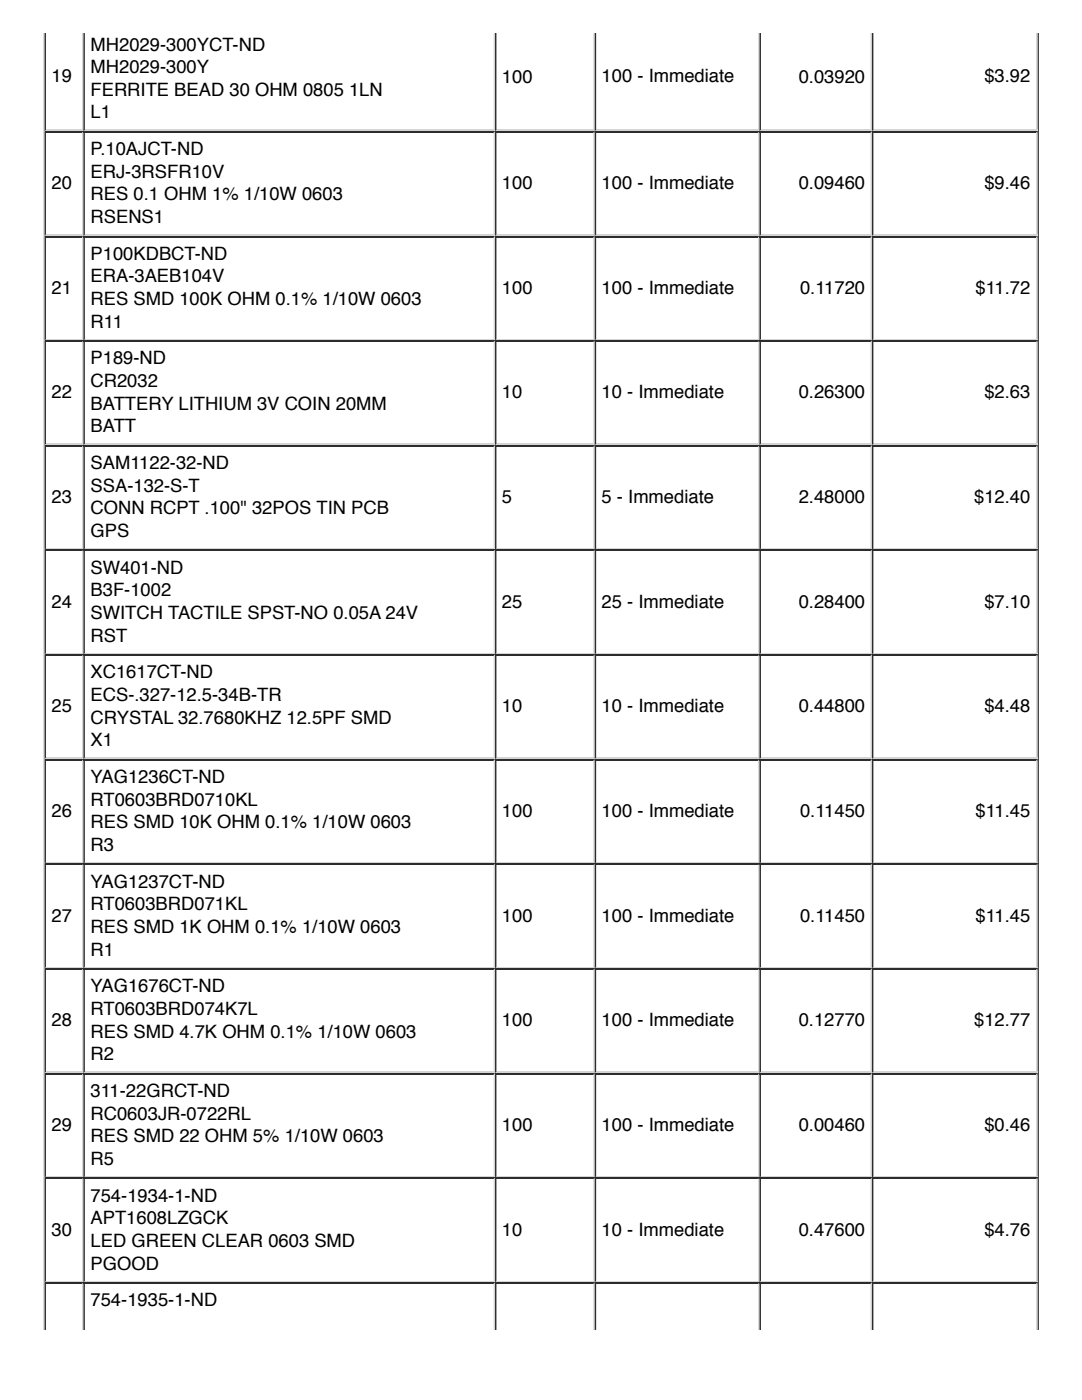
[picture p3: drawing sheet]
<svg xmlns="http://www.w3.org/2000/svg" width="216mm" height="279mm" viewBox="0 0 216 279" stroke-linecap="round" stroke-linejoin="round" font-family="sans-serif">
<defs><g id="words">
<g font-size="3.7">
<text x="18.1" y="10.1">MH2029-300YCT-ND</text>
<text x="10.3" y="16.4">19</text>
<text x="18.1" y="14.6">MH2029-300Y</text>
<text x="100.1" y="16.6">100</text>
<text x="120.1" y="16.4">100 - Immediate</text>
<text x="159.4" y="16.6">0.03920</text>
<text x="196.4" y="16.4">$3.92</text>
<text x="18.1" y="19.1">FERRITE BEAD 30 OHM 0805 1LN</text>
<text x="18.1" y="23.6">L1</text>
<text x="18.1" y="31">P.10AJCT-ND</text>
<text x="18.1" y="35.5">ERJ-3RSFR10V</text>
<text x="10.3" y="37.7">20</text>
<text x="18.1" y="40">RES 0.1 OHM 1% 1/10W 0603</text>
<text x="100.1" y="37.7">100</text>
<text x="120.1" y="37.7">100 - Immediate</text>
<text x="159.4" y="37.7">0.09460</text>
<text x="196.4" y="37.7">$9.46</text>
<text x="18.1" y="44.5">RSENS1</text>
<text x="18.1" y="51.9">P100KDBCT-ND</text>
<text x="10.3" y="58.6">21</text>
<text x="18.1" y="56.4">ERA-3AEB104V</text>
<text x="100.1" y="58.6">100</text>
<text x="120.1" y="58.6">100 - Immediate</text>
<text x="159.6" y="58.6">0.11720</text>
<text x="194.7" y="58.6">$11.72</text>
<text x="18.1" y="60.9">RES SMD 100K OHM 0.1% 1/10W 0603</text>
<text x="18.1" y="65.4">R11</text>
<text x="18.1" y="72.7">P189-ND</text>
<text x="18.1" y="77.3">CR2032</text>
<text x="10.3" y="79.5">22</text>
<text x="18.1" y="81.8">BATTERY LITHIUM 3V COIN 20MM</text>
<text x="100.1" y="79.5">10</text>
<text x="120.1" y="79.5">10 - Immediate</text>
<text x="159.4" y="79.5">0.26300</text>
<text x="196.4" y="79.5">$2.63</text>
<text x="18.1" y="86.3">BATT</text>
<text x="18.1" y="93.6">SAM1122-32-ND</text>
<text x="10.3" y="100.4">23</text>
<text x="18.1" y="98.1">SSA-132-S-T</text>
<text x="100.1" y="100.4">5</text>
<text x="120.1" y="100.4">5 - Immediate</text>
<text x="159.4" y="100.4">2.48000</text>
<text x="194.4" y="100.4">$12.40</text>
<text x="18.1" y="102.7">CONN RCPT .100&quot; 32POS TIN PCB</text>
<text x="18.1" y="107.2">GPS</text>
<text x="18.1" y="114.5">SW401-ND</text>
<text x="18.1" y="119">B3F-1002</text>
<text x="10.3" y="121.3">24</text>
<text x="18.1" y="123.5">SWITCH TACTILE SPST-NO 0.05A 24V</text>
<text x="100.1" y="121.3">25</text>
<text x="120.1" y="121.3">25 - Immediate</text>
<text x="159.4" y="121.3">0.28400</text>
<text x="196.4" y="121.3">$7.10</text>
<text x="18.1" y="128.1">RST</text>
<text x="18.1" y="135.4">XC1617CT-ND</text>
<text x="10.3" y="142.2">25</text>
<text x="18.1" y="139.9">ECS-.327-12.5-34B-TR</text>
<text x="100.1" y="142.2">10</text>
<text x="120.1" y="142.2">10 - Immediate</text>
<text x="159.4" y="142.2">0.44800</text>
<text x="196.4" y="142.2">$4.48</text>
<text x="18.1" y="144.4">CRYSTAL 32.7680KHZ 12.5PF SMD</text>
<text x="18.1" y="148.9">X1</text>
<text x="18.1" y="156.3">YAG1236CT-ND</text>
<text x="18.1" y="160.8">RT0603BRD0710KL</text>
<text x="10.3" y="163.1">26</text>
<text x="18.1" y="165.3">RES SMD 10K OHM 0.1% 1/10W 0603</text>
<text x="100.1" y="163.1">100</text>
<text x="120.1" y="163.1">100 - Immediate</text>
<text x="159.6" y="163.1">0.11450</text>
<text x="194.7" y="163.1">$11.45</text>
<text x="18.1" y="169.8">R3</text>
<text x="18.1" y="177.2">YAG1237CT-ND</text>
<text x="10.3" y="183.9">27</text>
<text x="18.1" y="181.7">RT0603BRD071KL</text>
<text x="100.1" y="183.9">100</text>
<text x="120.1" y="183.9">100 - Immediate</text>
<text x="159.6" y="183.9">0.11450</text>
<text x="194.7" y="183.9">$11.45</text>
<text x="18.1" y="186.2">RES SMD 1K OHM 0.1% 1/10W 0603</text>
<text x="18.1" y="190.7">R1</text>
<text x="18.1" y="198">YAG1676CT-ND</text>
<text x="18.1" y="202.6">RT0603BRD074K7L</text>
<text x="10.3" y="204.8">28</text>
<text x="18.1" y="207.1">RES SMD 4.7K OHM 0.1% 1/10W 0603</text>
<text x="100.1" y="204.8">100</text>
<text x="120.1" y="204.8">100 - Immediate</text>
<text x="159.4" y="204.8">0.12770</text>
<text x="194.4" y="204.8">$12.77</text>
<text x="18.1" y="211.6">R2</text>
<text x="18.1" y="218.9">311-22GRCT-ND</text>
<text x="10.3" y="225.7">29</text>
<text x="18.1" y="223.4">RC0603JR-0722RL</text>
<text x="18.1" y="228">RES SMD 22 OHM 5% 1/10W 0603</text>
<text x="100.1" y="225.7">100</text>
<text x="120.1" y="225.7">100 - Immediate</text>
<text x="159.4" y="225.7">0.00460</text>
<text x="196.4" y="225.7">$0.46</text>
<text x="18.1" y="232.5">R5</text>
<text x="18.1" y="239.8">754-1934-1-ND</text>
<text x="18.1" y="244.3">APT1608LZGCK</text>
<text x="10.3" y="246.6">30</text>
<text x="18.1" y="248.8">LED GREEN CLEAR 0603 SMD</text>
<text x="100.1" y="246.6">10</text>
<text x="120.1" y="246.6">10 - Immediate</text>
<text x="159.4" y="246.6">0.47600</text>
<text x="196.4" y="246.6">$4.76</text>
<text x="18.1" y="253.4">PGOOD</text>
<text x="18.1" y="260.7">754-1935-1-ND</text>
</g>
</g></defs>
<g fill="none" stroke="#d4d4d4" stroke-width=".28">
<path d="M8.7 6.7v258.6M16.5 6.7v258.6M98.6 6.7v258.6M118.5 6.7v258.6M151.4 6.7v258.6M173.8 6.7v258.6M206.9 6.7v258.6M8.9 26h198.1M8.9 46.9h198.1M8.9 67.8h198.1M8.9 88.7h198.1M8.9 109.6h198.1"/>
<path d="M8.9 130.5h198.1M8.9 151.3h198.1M8.9 172.2h198.1M8.9 193.1h198.1M8.9 214h198.1M8.9 234.9h198.1M8.9 255.8h198.1"/>
</g>
<g fill="none" stroke="#2c2c2c" stroke-width=".28">
<path d="M9 6.7v258.6M16.8 6.7v258.6M98.9 6.7v258.6M118.8 6.7v258.6M151.7 6.7v258.6M174.1 6.7v258.6M207.2 6.7v258.6M8.9 26.3h198.1M8.9 47.2h198.1M8.9 68.1h198.1M8.9 89h198.1M8.9 109.9h198.1"/>
<path d="M8.9 130.7h198.1M8.9 151.6h198.1M8.9 172.5h198.1M8.9 193.4h198.1M8.9 214.3h198.1M8.9 235.2h198.1M8.9 256h198.1"/>
</g>
<use href="#words"/>
</svg>
